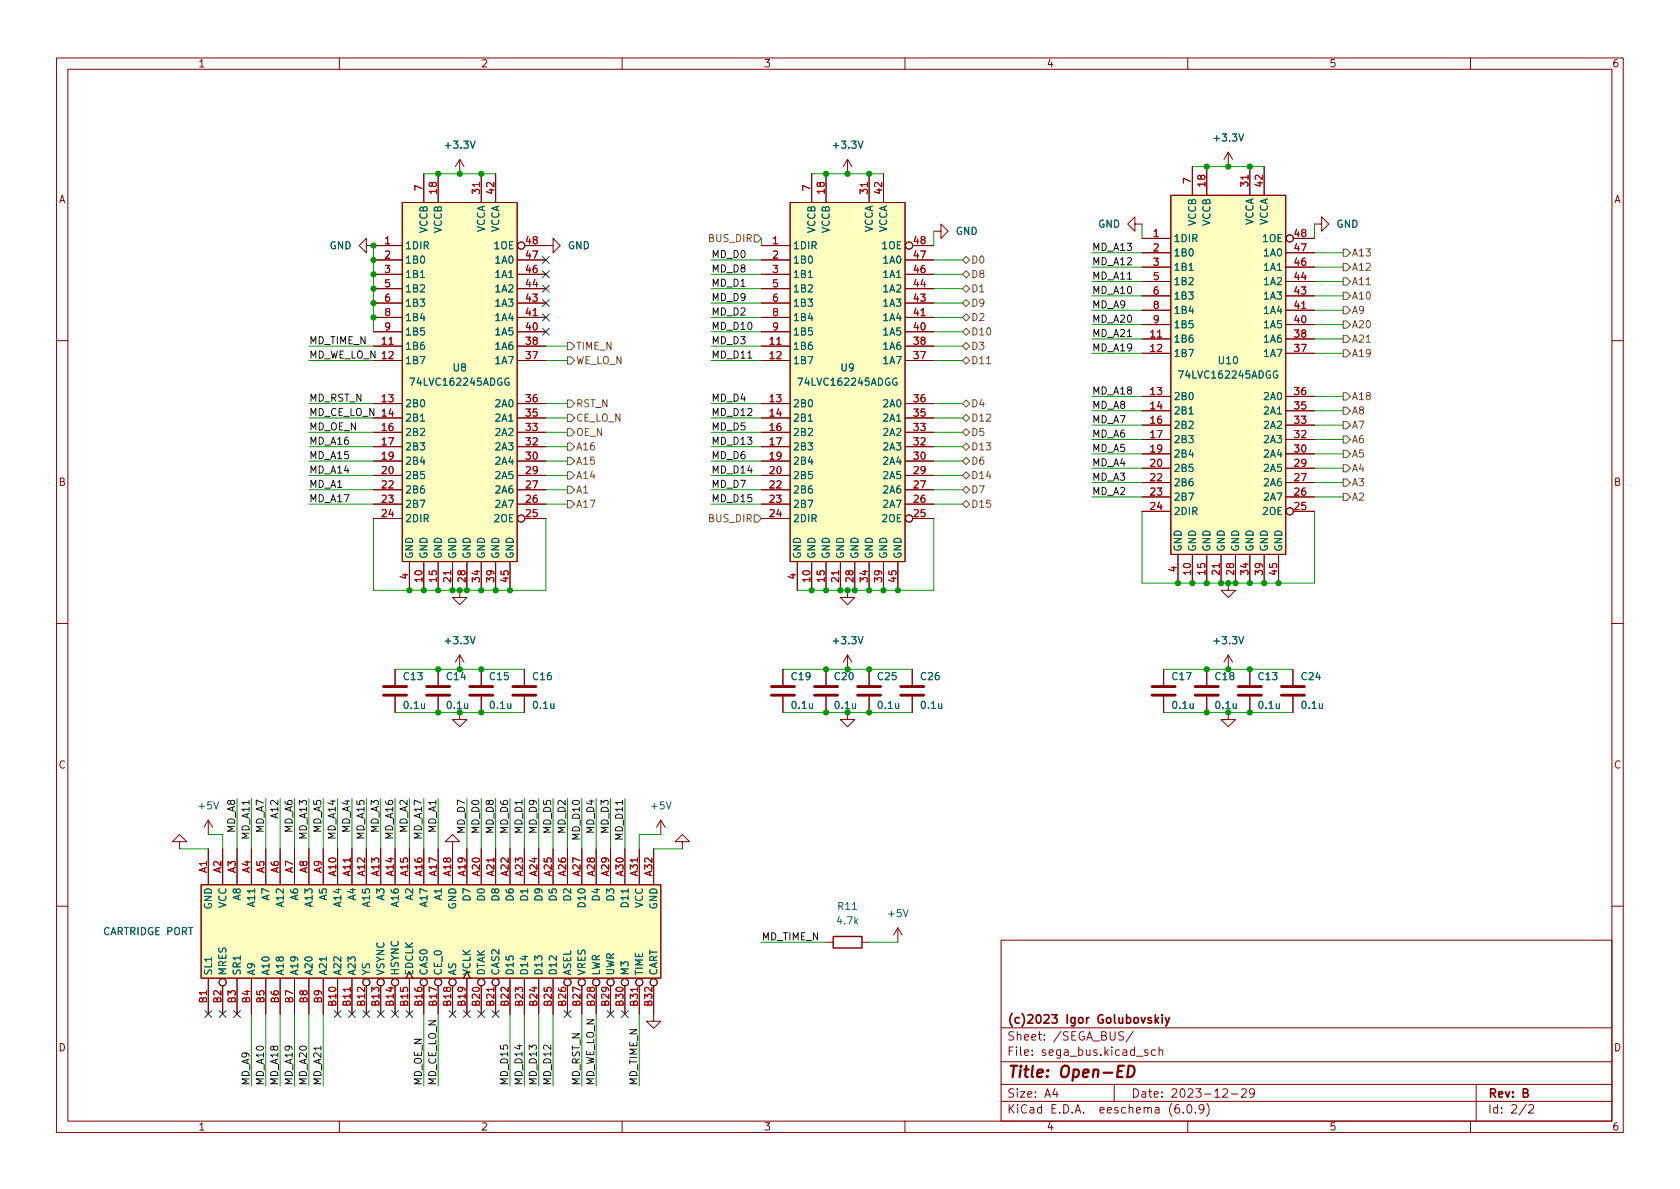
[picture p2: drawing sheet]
<svg xmlns="http://www.w3.org/2000/svg" width="297mm" height="210mm" viewBox="0 0 297 210" stroke-linecap="round" stroke-linejoin="round" font-family="sans-serif">
<defs><g id="words">
<text font-size="2.8" fill="#840000" x="178" y="190.6">Title: Open-ED</text>
<g font-size="2.1" fill="#840000">
<text x="178" y="184">Sheet: /SEGA_BUS/</text>
<text x="178" y="181">(c)2023 Igor Golubovskiy</text>
<text x="178" y="186.7">File: sega_bus.kicad_sch</text>
<text x="178" y="196.9">KiCad E.D.A. eeschema (6.0.9)</text>
<text x="178" y="194.1">Size: A4</text>
<text x="200" y="194.1">Date: 2023-12-29</text>
<text x="263" y="194.1">Rev: B</text>
<text x="263" y="196.9">Id: 2/2</text>
</g>
<g font-size="1.8" fill="#840000">
<text x="35" y="11.9">1</text>
<text x="85" y="11.9">2</text>
<text x="135" y="11.9">3</text>
<text x="185" y="11.9">4</text>
<text x="235" y="11.9">5</text>
<text x="285" y="11.9">6</text>
<text x="10.3" y="35.9">A</text>
<text x="285.3" y="35.9">A</text>
<text x="10.3" y="85.9">B</text>
<text x="285.3" y="85.9">B</text>
<text x="10.3" y="135.9">C</text>
<text x="285.3" y="135.9">C</text>
<text x="10.3" y="185.9">D</text>
<text x="285.3" y="185.9">D</text>
<text x="35" y="199.9">1</text>
<text x="85" y="199.9">2</text>
<text x="135" y="199.9">3</text>
<text x="185" y="199.9">4</text>
<text x="235" y="199.9">5</text>
<text x="285" y="199.9">6</text>
</g>
<g font-size="1.8" fill="#006464">
<text x="78.9" y="26.3">+3.3V</text>
<text x="147.5" y="26.3">+3.3V</text>
<text x="214.8" y="25">+3.3V</text>
<text x="75.6" y="41.2" transform="rotate(-90 75.6 41.2)">VCCB</text>
<text x="78.1" y="41.2" transform="rotate(-90 78.1 41.2)">VCCB</text>
<text x="85.7" y="41.2" transform="rotate(-90 85.7 41.2)">VCCA</text>
<text x="88.3" y="41.2" transform="rotate(-90 88.3 41.2)">VCCA</text>
<text x="144.1" y="41.2" transform="rotate(-90 144.1 41.2)">VCCB</text>
<text x="146.7" y="41.2" transform="rotate(-90 146.7 41.2)">VCCB</text>
<text x="154.3" y="41.2" transform="rotate(-90 154.3 41.2)">VCCA</text>
<text x="156.8" y="41.2" transform="rotate(-90 156.8 41.2)">VCCA</text>
<text x="169" y="41.5">GND</text>
<text x="194.1" y="40.3">GND</text>
<text x="211.5" y="40" transform="rotate(-90 211.5 40)">VCCB</text>
<text x="214" y="40" transform="rotate(-90 214 40)">VCCB</text>
<text x="221.6" y="40" transform="rotate(-90 221.6 40)">VCCA</text>
<text x="224.2" y="40" transform="rotate(-90 224.2 40)">VCCA</text>
<text x="236.3" y="40.3">GND</text>
<text x="58.3" y="44.1">GND</text>
<text x="71.5" y="44.1">1DIR</text>
<text x="71.5" y="46.6">1B0</text>
<text x="87.5" y="44.1">1OE</text>
<text x="87.8" y="46.6">1A0</text>
<text x="100.4" y="44.1">GND</text>
<text x="140.1" y="44.1">1DIR</text>
<text x="140.1" y="46.6">1B0</text>
<text x="156.1" y="44.1">1OE</text>
<text x="156.3" y="46.6">1A0</text>
<text x="207.4" y="42.8">1DIR</text>
<text x="207.4" y="45.3">1B0</text>
<text x="207.4" y="47.9">1B1</text>
<text x="223.4" y="42.8">1OE</text>
<text x="223.7" y="47.9">1A1</text>
<text x="223.7" y="45.3">1A0</text>
<text x="71.5" y="49.1">1B1</text>
<text x="71.5" y="51.7">1B2</text>
<text x="87.8" y="51.7">1A2</text>
<text x="87.8" y="49.1">1A1</text>
<text x="140.1" y="49.1">1B1</text>
<text x="140.1" y="51.7">1B2</text>
<text x="156.3" y="51.7">1A2</text>
<text x="156.3" y="49.1">1A1</text>
<text x="207.4" y="50.4">1B2</text>
<text x="207.4" y="53">1B3</text>
<text x="223.7" y="53">1A3</text>
<text x="223.7" y="50.4">1A2</text>
<text x="71.5" y="54.2">1B3</text>
<text x="71.5" y="56.8">1B4</text>
<text x="71.5" y="59.3">1B5</text>
<text x="87.8" y="59.3">1A5</text>
<text x="87.8" y="56.8">1A4</text>
<text x="87.8" y="54.2">1A3</text>
<text x="140.1" y="54.2">1B3</text>
<text x="140.1" y="56.8">1B4</text>
<text x="140.1" y="59.3">1B5</text>
<text x="156.3" y="59.3">1A5</text>
<text x="156.3" y="56.8">1A4</text>
<text x="156.3" y="54.2">1A3</text>
<text x="207.4" y="55.5">1B4</text>
<text x="207.4" y="58">1B5</text>
<text x="223.7" y="58">1A5</text>
<text x="223.7" y="55.5">1A4</text>
<text x="71.5" y="61.8">1B6</text>
<text x="71.5" y="64.4">1B7</text>
<text x="80.1" y="65.7">U8</text>
<text x="87.8" y="64.4">1A7</text>
<text x="87.8" y="61.8">1A6</text>
<text x="140.1" y="61.8">1B6</text>
<text x="140.1" y="64.4">1B7</text>
<text x="148.7" y="65.7">U9</text>
<text x="156.3" y="64.4">1A7</text>
<text x="156.3" y="61.8">1A6</text>
<text x="207.4" y="60.6">1B6</text>
<text x="207.4" y="63.1">1B7</text>
<text x="215.5" y="64.4">U10</text>
<text x="223.7" y="63.1">1A7</text>
<text x="223.7" y="60.6">1A6</text>
<text x="72.9" y="68.2">74LVC162245ADGG</text>
<text x="141.5" y="68.2">74LVC162245ADGG</text>
<text x="207.4" y="70.7">2B0</text>
<text x="208.8" y="66.9">74LVC162245ADGG</text>
<text x="223.7" y="70.7">2A0</text>
<text x="71.5" y="72">2B0</text>
<text x="71.5" y="74.5">2B1</text>
<text x="71.5" y="77.1">2B2</text>
<text x="87.8" y="77.1">2A2</text>
<text x="87.8" y="74.5">2A1</text>
<text x="87.8" y="72">2A0</text>
<text x="140.1" y="72">2B0</text>
<text x="140.1" y="74.5">2B1</text>
<text x="140.1" y="77.1">2B2</text>
<text x="156.3" y="77.1">2A2</text>
<text x="156.3" y="74.5">2A1</text>
<text x="156.3" y="72">2A0</text>
<text x="207.4" y="73.3">2B1</text>
<text x="207.4" y="75.8">2B2</text>
<text x="223.7" y="75.8">2A2</text>
<text x="223.7" y="73.3">2A1</text>
<text x="71.5" y="79.6">2B3</text>
<text x="71.5" y="82.2">2B4</text>
<text x="87.8" y="82.2">2A4</text>
<text x="87.8" y="79.6">2A3</text>
<text x="140.1" y="79.6">2B3</text>
<text x="140.1" y="82.2">2B4</text>
<text x="156.3" y="82.2">2A4</text>
<text x="156.3" y="79.6">2A3</text>
<text x="207.4" y="78.4">2B3</text>
<text x="207.4" y="80.9">2B4</text>
<text x="207.4" y="83.4">2B5</text>
<text x="223.7" y="83.4">2A5</text>
<text x="223.7" y="80.9">2A4</text>
<text x="223.7" y="78.4">2A3</text>
<text x="71.5" y="84.7">2B5</text>
<text x="71.5" y="87.2">2B6</text>
<text x="71.5" y="89.8">2B7</text>
<text x="87.8" y="89.8">2A7</text>
<text x="87.8" y="87.2">2A6</text>
<text x="87.8" y="84.7">2A5</text>
<text x="140.1" y="84.7">2B5</text>
<text x="140.1" y="87.2">2B6</text>
<text x="140.1" y="89.8">2B7</text>
<text x="156.3" y="89.8">2A7</text>
<text x="156.3" y="87.2">2A6</text>
<text x="156.3" y="84.7">2A5</text>
<text x="207.4" y="86">2B6</text>
<text x="207.4" y="88.5">2B7</text>
<text x="223.7" y="88.5">2A7</text>
<text x="223.7" y="86">2A6</text>
<text x="71.5" y="92.3">2DIR</text>
<text x="87.5" y="92.3">2OE</text>
<text x="140.1" y="92.3">2DIR</text>
<text x="156.1" y="92.3">2OE</text>
<text x="207.4" y="91.1">2DIR</text>
<text x="223.4" y="91.1">2OE</text>
<text x="73" y="98.9" transform="rotate(-90 73 98.9)">GND</text>
<text x="75.6" y="98.9" transform="rotate(-90 75.6 98.9)">GND</text>
<text x="78.1" y="98.9" transform="rotate(-90 78.1 98.9)">GND</text>
<text x="80.6" y="98.9" transform="rotate(-90 80.6 98.9)">GND</text>
<text x="83.2" y="98.9" transform="rotate(-90 83.2 98.9)">GND</text>
<text x="85.7" y="98.9" transform="rotate(-90 85.7 98.9)">GND</text>
<text x="88.3" y="98.9" transform="rotate(-90 88.3 98.9)">GND</text>
<text x="90.8" y="98.9" transform="rotate(-90 90.8 98.9)">GND</text>
<text x="141.6" y="98.9" transform="rotate(-90 141.6 98.9)">GND</text>
<text x="144.1" y="98.9" transform="rotate(-90 144.1 98.9)">GND</text>
<text x="146.7" y="98.9" transform="rotate(-90 146.7 98.9)">GND</text>
<text x="149.2" y="98.9" transform="rotate(-90 149.2 98.9)">GND</text>
<text x="151.8" y="98.9" transform="rotate(-90 151.8 98.9)">GND</text>
<text x="154.3" y="98.9" transform="rotate(-90 154.3 98.9)">GND</text>
<text x="156.8" y="98.9" transform="rotate(-90 156.8 98.9)">GND</text>
<text x="159.4" y="98.9" transform="rotate(-90 159.4 98.9)">GND</text>
<text x="208.9" y="97.6" transform="rotate(-90 208.9 97.6)">GND</text>
<text x="211.5" y="97.6" transform="rotate(-90 211.5 97.6)">GND</text>
<text x="214" y="97.6" transform="rotate(-90 214 97.6)">GND</text>
<text x="216.5" y="97.6" transform="rotate(-90 216.5 97.6)">GND</text>
<text x="219.1" y="97.6" transform="rotate(-90 219.1 97.6)">GND</text>
<text x="221.6" y="97.6" transform="rotate(-90 221.6 97.6)">GND</text>
<text x="224.2" y="97.6" transform="rotate(-90 224.2 97.6)">GND</text>
<text x="226.7" y="97.6" transform="rotate(-90 226.7 97.6)">GND</text>
<text x="78.9" y="113.9">+3.3V</text>
<text x="147.5" y="113.9">+3.3V</text>
<text x="214.8" y="113.9">+3.3V</text>
<text x="71.4" y="120.3">C13</text>
<text x="71.5" y="125.3">0.1u</text>
<text x="79" y="120.3">C14</text>
<text x="79.1" y="125.3">0.1u</text>
<text x="86.7" y="120.3">C15</text>
<text x="86.8" y="125.3">0.1u</text>
<text x="94.3" y="120.3">C16</text>
<text x="94.4" y="125.3">0.1u</text>
<text x="140" y="120.3">C19</text>
<text x="140.1" y="125.3">0.1u</text>
<text x="147.6" y="120.3">C20</text>
<text x="147.7" y="125.3">0.1u</text>
<text x="155.2" y="120.3">C25</text>
<text x="155.3" y="125.3">0.1u</text>
<text x="162.9" y="120.3">C26</text>
<text x="163" y="125.3">0.1u</text>
<text x="207.3" y="120.3">C17</text>
<text x="207.4" y="125.3">0.1u</text>
<text x="214.9" y="120.3">C18</text>
<text x="215" y="125.3">0.1u</text>
<text x="222.6" y="120.3">C13</text>
<text x="222.6" y="125.3">0.1u</text>
<text x="230.2" y="120.3">C24</text>
<text x="230.3" y="125.3">0.1u</text>
<text x="35.2" y="143.1">+5V</text>
<text x="115.2" y="143.1">+5V</text>
<text x="37.5" y="160.8" transform="rotate(-90 37.5 160.8)">GND</text>
<text x="40" y="160.6" transform="rotate(-90 40 160.6)">VCC</text>
<text x="42.5" y="159.1" transform="rotate(-90 42.5 159.1)">A8</text>
<text x="45.1" y="160.1" transform="rotate(-90 45.1 160.1)">A11</text>
<text x="47.6" y="159.1" transform="rotate(-90 47.6 159.1)">A7</text>
<text x="50.2" y="160.1" transform="rotate(-90 50.2 160.1)">A12</text>
<text x="52.7" y="159.1" transform="rotate(-90 52.7 159.1)">A6</text>
<text x="55.2" y="160.1" transform="rotate(-90 55.2 160.1)">A13</text>
<text x="57.8" y="159.1" transform="rotate(-90 57.8 159.1)">A5</text>
<text x="60.3" y="160.1" transform="rotate(-90 60.3 160.1)">A14</text>
<text x="62.9" y="159.1" transform="rotate(-90 62.9 159.1)">A4</text>
<text x="65.4" y="160.1" transform="rotate(-90 65.4 160.1)">A15</text>
<text x="67.9" y="159.1" transform="rotate(-90 67.9 159.1)">A3</text>
<text x="70.5" y="160.1" transform="rotate(-90 70.5 160.1)">A16</text>
<text x="73" y="159.1" transform="rotate(-90 73 159.1)">A2</text>
<text x="75.6" y="160.1" transform="rotate(-90 75.6 160.1)">A17</text>
<text x="78.1" y="159.1" transform="rotate(-90 78.1 159.1)">A1</text>
<text x="80.6" y="160.8" transform="rotate(-90 80.6 160.8)">GND</text>
<text x="83.2" y="159.1" transform="rotate(-90 83.2 159.1)">D7</text>
<text x="85.7" y="159.1" transform="rotate(-90 85.7 159.1)">D0</text>
<text x="88.3" y="159.1" transform="rotate(-90 88.3 159.1)">D8</text>
<text x="90.8" y="159.1" transform="rotate(-90 90.8 159.1)">D6</text>
<text x="93.3" y="159.1" transform="rotate(-90 93.3 159.1)">D1</text>
<text x="95.9" y="159.1" transform="rotate(-90 95.9 159.1)">D9</text>
<text x="98.4" y="159.1" transform="rotate(-90 98.4 159.1)">D5</text>
<text x="101" y="159.1" transform="rotate(-90 101 159.1)">D2</text>
<text x="103.5" y="160.1" transform="rotate(-90 103.5 160.1)">D10</text>
<text x="106" y="159.1" transform="rotate(-90 106 159.1)">D4</text>
<text x="108.6" y="159.1" transform="rotate(-90 108.6 159.1)">D3</text>
<text x="111.1" y="160.1" transform="rotate(-90 111.1 160.1)">D11</text>
<text x="113.7" y="160.6" transform="rotate(-90 113.7 160.6)">VCC</text>
<text x="116.2" y="160.8" transform="rotate(-90 116.2 160.8)">GND</text>
<text x="148.2" y="160.9">R11</text>
<text x="18.3" y="165.3">CARTRIDGE PORT</text>
<text x="148.1" y="163.4">4.7k</text>
<text x="157.2" y="162.2">+5V</text>
<text x="37.5" y="172.6" transform="rotate(-90 37.5 172.6)">SL1</text>
<text x="40" y="172.6" transform="rotate(-90 40 172.6)">MRES</text>
<text x="42.5" y="172.6" transform="rotate(-90 42.5 172.6)">SR1</text>
<text x="45.1" y="172.6" transform="rotate(-90 45.1 172.6)">A9</text>
<text x="47.6" y="172.6" transform="rotate(-90 47.6 172.6)">A10</text>
<text x="50.2" y="172.6" transform="rotate(-90 50.2 172.6)">A18</text>
<text x="52.7" y="172.6" transform="rotate(-90 52.7 172.6)">A19</text>
<text x="55.2" y="172.6" transform="rotate(-90 55.2 172.6)">A20</text>
<text x="57.8" y="172.6" transform="rotate(-90 57.8 172.6)">A21</text>
<text x="60.3" y="172.6" transform="rotate(-90 60.3 172.6)">A22</text>
<text x="62.9" y="172.6" transform="rotate(-90 62.9 172.6)">A23</text>
<text x="65.4" y="172.6" transform="rotate(-90 65.4 172.6)">YS</text>
<text x="67.9" y="172.6" transform="rotate(-90 67.9 172.6)">VSYNC</text>
<text x="70.5" y="172.6" transform="rotate(-90 70.5 172.6)">HSYNC</text>
<text x="73" y="172.6" transform="rotate(-90 73 172.6)">EDCLK</text>
<text x="75.6" y="172.6" transform="rotate(-90 75.6 172.6)">CAS0</text>
<text x="78.1" y="172.6" transform="rotate(-90 78.1 172.6)">CE_0</text>
<text x="80.6" y="172.6" transform="rotate(-90 80.6 172.6)">AS</text>
<text x="83.2" y="172.6" transform="rotate(-90 83.2 172.6)">VCLK</text>
<text x="85.7" y="172.6" transform="rotate(-90 85.7 172.6)">DTAK</text>
<text x="88.3" y="172.6" transform="rotate(-90 88.3 172.6)">CAS2</text>
<text x="90.8" y="172.6" transform="rotate(-90 90.8 172.6)">D15</text>
<text x="93.3" y="172.6" transform="rotate(-90 93.3 172.6)">D14</text>
<text x="95.9" y="172.6" transform="rotate(-90 95.9 172.6)">D13</text>
<text x="98.4" y="172.6" transform="rotate(-90 98.4 172.6)">D12</text>
<text x="101" y="172.6" transform="rotate(-90 101 172.6)">ASEL</text>
<text x="103.5" y="172.6" transform="rotate(-90 103.5 172.6)">VRES</text>
<text x="106" y="172.6" transform="rotate(-90 106 172.6)">LWR</text>
<text x="108.6" y="172.6" transform="rotate(-90 108.6 172.6)">UWR</text>
<text x="111.1" y="172.6" transform="rotate(-90 111.1 172.6)">M3</text>
<text x="113.7" y="172.6" transform="rotate(-90 113.7 172.6)">TIME</text>
<text x="116.2" y="172.6" transform="rotate(-90 116.2 172.6)">CART</text>
</g>
<g font-size="1.8" fill="#a90000">
<text x="74.7" y="33.7" transform="rotate(-90 74.7 33.7)">7</text>
<text x="77.2" y="34.2" transform="rotate(-90 77.2 34.2)">18</text>
<text x="84.8" y="34.2" transform="rotate(-90 84.8 34.2)">31</text>
<text x="87.4" y="34.2" transform="rotate(-90 87.4 34.2)">42</text>
<text x="143.3" y="33.7" transform="rotate(-90 143.3 33.7)">7</text>
<text x="145.8" y="34.2" transform="rotate(-90 145.8 34.2)">18</text>
<text x="153.4" y="34.2" transform="rotate(-90 153.4 34.2)">31</text>
<text x="156" y="34.2" transform="rotate(-90 156 34.2)">42</text>
<text x="210.6" y="32.4" transform="rotate(-90 210.6 32.4)">7</text>
<text x="213.1" y="32.9" transform="rotate(-90 213.1 32.9)">18</text>
<text x="220.7" y="32.9" transform="rotate(-90 220.7 32.9)">31</text>
<text x="223.3" y="32.9" transform="rotate(-90 223.3 32.9)">42</text>
<text x="203.9" y="41.9">1</text>
<text x="228.9" y="41.9">48</text>
<text x="68" y="43.2">1</text>
<text x="68" y="45.7">2</text>
<text x="93" y="45.7">47</text>
<text x="93" y="43.2">48</text>
<text x="136.6" y="43.2">1</text>
<text x="136.6" y="45.7">2</text>
<text x="161.6" y="45.7">47</text>
<text x="161.6" y="43.2">48</text>
<text x="203.9" y="44.4">2</text>
<text x="203.9" y="47">3</text>
<text x="228.9" y="47">46</text>
<text x="228.9" y="44.4">47</text>
<text x="68" y="48.3">3</text>
<text x="68" y="50.8">5</text>
<text x="68" y="53.3">6</text>
<text x="93" y="53.3">43</text>
<text x="93" y="50.8">44</text>
<text x="93" y="48.3">46</text>
<text x="136.6" y="48.3">3</text>
<text x="136.6" y="50.8">5</text>
<text x="136.6" y="53.3">6</text>
<text x="161.6" y="53.3">43</text>
<text x="161.6" y="50.8">44</text>
<text x="161.6" y="48.3">46</text>
<text x="203.9" y="49.5">5</text>
<text x="203.9" y="52.1">6</text>
<text x="228.9" y="52.1">43</text>
<text x="228.9" y="49.5">44</text>
<text x="68" y="55.9">8</text>
<text x="68" y="58.4">9</text>
<text x="93" y="58.4">40</text>
<text x="93" y="55.9">41</text>
<text x="136.6" y="55.9">8</text>
<text x="136.6" y="58.4">9</text>
<text x="161.6" y="58.4">40</text>
<text x="161.6" y="55.9">41</text>
<text x="203.4" y="59.7">11</text>
<text x="203.9" y="54.6">8</text>
<text x="203.9" y="57.1">9</text>
<text x="228.9" y="59.7">38</text>
<text x="228.9" y="57.1">40</text>
<text x="228.9" y="54.6">41</text>
<text x="67.6" y="61">11</text>
<text x="67.6" y="63.5">12</text>
<text x="93" y="63.5">37</text>
<text x="93" y="61">38</text>
<text x="136.1" y="61">11</text>
<text x="136.1" y="63.5">12</text>
<text x="161.6" y="63.5">37</text>
<text x="161.6" y="61">38</text>
<text x="203.4" y="62.2">12</text>
<text x="228.9" y="62.2">37</text>
<text x="67.6" y="71.1">13</text>
<text x="93" y="71.1">36</text>
<text x="136.1" y="71.1">13</text>
<text x="161.6" y="71.1">36</text>
<text x="203.4" y="69.8">13</text>
<text x="228.9" y="69.8">36</text>
<text x="67.6" y="76.2">16</text>
<text x="67.6" y="73.7">14</text>
<text x="93" y="76.2">33</text>
<text x="93" y="73.7">35</text>
<text x="136.1" y="73.7">14</text>
<text x="136.1" y="76.2">16</text>
<text x="161.6" y="76.2">33</text>
<text x="161.6" y="73.7">35</text>
<text x="203.4" y="72.4">14</text>
<text x="203.4" y="74.9">16</text>
<text x="203.4" y="77.5">17</text>
<text x="228.9" y="77.5">32</text>
<text x="228.9" y="74.9">33</text>
<text x="228.9" y="72.4">35</text>
<text x="67.6" y="78.7">17</text>
<text x="67.6" y="81.3">19</text>
<text x="67.6" y="83.8">20</text>
<text x="93" y="83.8">29</text>
<text x="93" y="81.3">30</text>
<text x="93" y="78.7">32</text>
<text x="136.1" y="78.7">17</text>
<text x="136.1" y="81.3">19</text>
<text x="136.1" y="83.8">20</text>
<text x="161.6" y="83.8">29</text>
<text x="161.6" y="81.3">30</text>
<text x="161.6" y="78.7">32</text>
<text x="203.4" y="80">19</text>
<text x="203.4" y="82.5">20</text>
<text x="228.9" y="82.5">29</text>
<text x="228.9" y="80">30</text>
<text x="67.6" y="86.4">22</text>
<text x="67.6" y="88.9">23</text>
<text x="93" y="88.9">26</text>
<text x="93" y="86.4">27</text>
<text x="136.1" y="86.4">22</text>
<text x="136.1" y="88.9">23</text>
<text x="161.6" y="88.9">26</text>
<text x="161.6" y="86.4">27</text>
<text x="203.4" y="85.1">22</text>
<text x="203.4" y="87.6">23</text>
<text x="228.9" y="87.6">26</text>
<text x="228.9" y="85.1">27</text>
<text x="67.6" y="91.4">24</text>
<text x="93" y="91.4">25</text>
<text x="136.1" y="91.4">24</text>
<text x="161.6" y="91.4">25</text>
<text x="203.4" y="90.2">24</text>
<text x="228.9" y="90.2">25</text>
<text x="208" y="101.1" transform="rotate(-90 208 101.1)">4</text>
<text x="210.6" y="101.6" transform="rotate(-90 210.6 101.6)">10</text>
<text x="213.1" y="101.6" transform="rotate(-90 213.1 101.6)">15</text>
<text x="215.6" y="101.6" transform="rotate(-90 215.6 101.6)">21</text>
<text x="218.2" y="101.6" transform="rotate(-90 218.2 101.6)">28</text>
<text x="220.7" y="101.6" transform="rotate(-90 220.7 101.6)">34</text>
<text x="223.3" y="101.6" transform="rotate(-90 223.3 101.6)">39</text>
<text x="225.8" y="101.6" transform="rotate(-90 225.8 101.6)">45</text>
<text x="72.1" y="102.4" transform="rotate(-90 72.1 102.4)">4</text>
<text x="74.7" y="102.9" transform="rotate(-90 74.7 102.9)">10</text>
<text x="77.2" y="102.9" transform="rotate(-90 77.2 102.9)">15</text>
<text x="79.8" y="102.9" transform="rotate(-90 79.8 102.9)">21</text>
<text x="82.3" y="102.9" transform="rotate(-90 82.3 102.9)">28</text>
<text x="84.8" y="102.9" transform="rotate(-90 84.8 102.9)">34</text>
<text x="87.4" y="102.9" transform="rotate(-90 87.4 102.9)">39</text>
<text x="89.9" y="102.9" transform="rotate(-90 89.9 102.9)">45</text>
<text x="140.7" y="102.4" transform="rotate(-90 140.7 102.4)">4</text>
<text x="143.3" y="102.9" transform="rotate(-90 143.3 102.9)">10</text>
<text x="145.8" y="102.9" transform="rotate(-90 145.8 102.9)">15</text>
<text x="148.3" y="102.9" transform="rotate(-90 148.3 102.9)">21</text>
<text x="150.9" y="102.9" transform="rotate(-90 150.9 102.9)">28</text>
<text x="153.4" y="102.9" transform="rotate(-90 153.4 102.9)">34</text>
<text x="156" y="102.9" transform="rotate(-90 156 102.9)">39</text>
<text x="158.5" y="102.9" transform="rotate(-90 158.5 102.9)">45</text>
<text x="36.6" y="154.4" transform="rotate(-90 36.6 154.4)">A1</text>
<text x="39.1" y="154.4" transform="rotate(-90 39.1 154.4)">A2</text>
<text x="41.7" y="154.4" transform="rotate(-90 41.7 154.4)">A3</text>
<text x="44.2" y="154.4" transform="rotate(-90 44.2 154.4)">A4</text>
<text x="46.7" y="154.4" transform="rotate(-90 46.7 154.4)">A5</text>
<text x="49.3" y="154.4" transform="rotate(-90 49.3 154.4)">A6</text>
<text x="51.8" y="154.4" transform="rotate(-90 51.8 154.4)">A7</text>
<text x="54.4" y="154.4" transform="rotate(-90 54.4 154.4)">A8</text>
<text x="56.9" y="154.4" transform="rotate(-90 56.9 154.4)">A9</text>
<text x="59.4" y="154.9" transform="rotate(-90 59.4 154.9)">A10</text>
<text x="62" y="154.9" transform="rotate(-90 62 154.9)">A11</text>
<text x="64.5" y="154.9" transform="rotate(-90 64.5 154.9)">A12</text>
<text x="67.1" y="154.9" transform="rotate(-90 67.1 154.9)">A13</text>
<text x="69.6" y="154.9" transform="rotate(-90 69.6 154.9)">A14</text>
<text x="72.1" y="154.9" transform="rotate(-90 72.1 154.9)">A15</text>
<text x="74.7" y="154.9" transform="rotate(-90 74.7 154.9)">A16</text>
<text x="77.2" y="154.9" transform="rotate(-90 77.2 154.9)">A17</text>
<text x="79.8" y="154.9" transform="rotate(-90 79.8 154.9)">A18</text>
<text x="82.3" y="154.9" transform="rotate(-90 82.3 154.9)">A19</text>
<text x="84.8" y="154.9" transform="rotate(-90 84.8 154.9)">A20</text>
<text x="87.4" y="154.9" transform="rotate(-90 87.4 154.9)">A21</text>
<text x="89.9" y="154.9" transform="rotate(-90 89.9 154.9)">A22</text>
<text x="92.5" y="154.9" transform="rotate(-90 92.5 154.9)">A23</text>
<text x="95" y="154.9" transform="rotate(-90 95 154.9)">A24</text>
<text x="97.5" y="154.9" transform="rotate(-90 97.5 154.9)">A25</text>
<text x="100.1" y="154.9" transform="rotate(-90 100.1 154.9)">A26</text>
<text x="102.6" y="154.9" transform="rotate(-90 102.6 154.9)">A27</text>
<text x="105.2" y="154.9" transform="rotate(-90 105.2 154.9)">A28</text>
<text x="107.7" y="154.9" transform="rotate(-90 107.7 154.9)">A29</text>
<text x="110.2" y="154.9" transform="rotate(-90 110.2 154.9)">A30</text>
<text x="112.8" y="154.9" transform="rotate(-90 112.8 154.9)">A31</text>
<text x="115.3" y="154.9" transform="rotate(-90 115.3 154.9)">A32</text>
<text x="36.6" y="177.3" transform="rotate(-90 36.6 177.3)">B1</text>
<text x="39.1" y="177.3" transform="rotate(-90 39.1 177.3)">B2</text>
<text x="41.7" y="177.3" transform="rotate(-90 41.7 177.3)">B3</text>
<text x="44.2" y="177.3" transform="rotate(-90 44.2 177.3)">B4</text>
<text x="46.7" y="177.3" transform="rotate(-90 46.7 177.3)">B5</text>
<text x="49.3" y="177.3" transform="rotate(-90 49.3 177.3)">B6</text>
<text x="51.8" y="177.3" transform="rotate(-90 51.8 177.3)">B7</text>
<text x="54.4" y="177.3" transform="rotate(-90 54.4 177.3)">B8</text>
<text x="56.9" y="177.3" transform="rotate(-90 56.9 177.3)">B9</text>
<text x="59.4" y="177.8" transform="rotate(-90 59.4 177.8)">B10</text>
<text x="62" y="177.8" transform="rotate(-90 62 177.8)">B11</text>
<text x="64.5" y="177.8" transform="rotate(-90 64.5 177.8)">B12</text>
<text x="67.1" y="177.8" transform="rotate(-90 67.1 177.8)">B13</text>
<text x="69.6" y="177.8" transform="rotate(-90 69.6 177.8)">B14</text>
<text x="72.1" y="177.8" transform="rotate(-90 72.1 177.8)">B15</text>
<text x="74.7" y="177.8" transform="rotate(-90 74.7 177.8)">B16</text>
<text x="77.2" y="177.8" transform="rotate(-90 77.2 177.8)">B17</text>
<text x="79.8" y="177.8" transform="rotate(-90 79.8 177.8)">B18</text>
<text x="82.3" y="177.8" transform="rotate(-90 82.3 177.8)">B19</text>
<text x="84.8" y="177.8" transform="rotate(-90 84.8 177.8)">B20</text>
<text x="87.4" y="177.8" transform="rotate(-90 87.4 177.8)">B21</text>
<text x="89.9" y="177.8" transform="rotate(-90 89.9 177.8)">B22</text>
<text x="92.5" y="177.8" transform="rotate(-90 92.5 177.8)">B23</text>
<text x="95" y="177.8" transform="rotate(-90 95 177.8)">B24</text>
<text x="97.5" y="177.8" transform="rotate(-90 97.5 177.8)">B25</text>
<text x="100.1" y="177.8" transform="rotate(-90 100.1 177.8)">B26</text>
<text x="102.6" y="177.8" transform="rotate(-90 102.6 177.8)">B27</text>
<text x="105.2" y="177.8" transform="rotate(-90 105.2 177.8)">B28</text>
<text x="107.7" y="177.8" transform="rotate(-90 107.7 177.8)">B29</text>
<text x="110.2" y="177.8" transform="rotate(-90 110.2 177.8)">B30</text>
<text x="112.8" y="177.8" transform="rotate(-90 112.8 177.8)">B31</text>
<text x="115.3" y="177.8" transform="rotate(-90 115.3 177.8)">B32</text>
</g>
<g font-size="1.8" fill="#725600">
<text x="125.4" y="42.8">BUS_DIR</text>
<text x="171.6" y="46.6">D0</text>
<text x="239" y="45.3">A13</text>
<text x="239" y="47.9">A12</text>
<text x="171.6" y="51.7">D1</text>
<text x="171.6" y="49.1">D8</text>
<text x="239" y="50.4">A11</text>
<text x="239" y="53">A10</text>
<text x="171.6" y="54.2">D9</text>
<text x="171.6" y="56.8">D2</text>
<text x="171.6" y="59.3">D10</text>
<text x="239" y="55.5">A9</text>
<text x="239" y="58">A20</text>
<text x="101.8" y="61.8">TIME_N</text>
<text x="101.8" y="64.4">WE_LO_N</text>
<text x="171.6" y="64.4">D11</text>
<text x="171.6" y="61.8">D3</text>
<text x="239" y="60.6">A21</text>
<text x="239" y="63.1">A19</text>
<text x="239" y="70.7">A18</text>
<text x="101.8" y="74.5">CE_LO_N</text>
<text x="101.8" y="77.1">OE_N</text>
<text x="101.8" y="72">RST_N</text>
<text x="171.6" y="77.1">D5</text>
<text x="171.6" y="74.5">D12</text>
<text x="171.6" y="72">D4</text>
<text x="239" y="73.3">A8</text>
<text x="239" y="75.8">A7</text>
<text x="101.8" y="79.6">A16</text>
<text x="101.8" y="82.2">A15</text>
<text x="171.6" y="79.6">D13</text>
<text x="171.6" y="82.2">D6</text>
<text x="239" y="83.4">A4</text>
<text x="239" y="78.4">A6</text>
<text x="239" y="80.9">A5</text>
<text x="101.8" y="84.7">A14</text>
<text x="101.8" y="87.2">A1</text>
<text x="101.8" y="89.8">A17</text>
<text x="171.6" y="84.7">D14</text>
<text x="171.6" y="89.8">D15</text>
<text x="171.6" y="87.2">D7</text>
<text x="239" y="88.5">A2</text>
<text x="239" y="86">A3</text>
<text x="125.4" y="92.3">BUS_DIR</text>
</g>
<g font-size="1.8" fill="#0f0f0f">
<text x="125.7" y="45.6">MD_D0</text>
<text x="193" y="46.9">MD_A12</text>
<text x="193" y="44.3">MD_A13</text>
<text x="125.7" y="48.2">MD_D8</text>
<text x="125.7" y="53.2">MD_D9</text>
<text x="125.7" y="50.7">MD_D1</text>
<text x="193" y="49.4">MD_A11</text>
<text x="193" y="52">MD_A10</text>
<text x="125.7" y="58.3">MD_D10</text>
<text x="125.7" y="55.8">MD_D2</text>
<text x="193" y="59.6">MD_A21</text>
<text x="193" y="54.5">MD_A9</text>
<text x="193" y="57">MD_A20</text>
<text x="54.6" y="60.9">MD_TIME_N</text>
<text x="54.6" y="63.4">MD_WE_LO_N 12</text>
<text x="125.7" y="60.9">MD_D3</text>
<text x="125.7" y="63.4">MD_D11</text>
<text x="193" y="62.1">MD_A19</text>
<text x="54.6" y="71">MD_RST_N</text>
<text x="125.7" y="71">MD_D4</text>
<text x="193" y="69.7">MD_A18</text>
<text x="54.6" y="76.1">MD_OE_N</text>
<text x="54.6" y="73.6">MD_CE_LO_N 14</text>
<text x="125.7" y="73.6">MD_D12</text>
<text x="125.7" y="76.1">MD_D5</text>
<text x="193" y="74.8">MD_A7</text>
<text x="193" y="77.4">MD_A6</text>
<text x="193" y="72.3">MD_A8</text>
<text x="54.6" y="81.2">MD_A15</text>
<text x="54.6" y="78.6">MD_A16</text>
<text x="54.6" y="83.7">MD_A14</text>
<text x="125.7" y="83.7">MD_D14</text>
<text x="125.7" y="81.2">MD_D6</text>
<text x="125.7" y="78.6">MD_D13</text>
<text x="193" y="79.9">MD_A5</text>
<text x="193" y="82.4">MD_A4</text>
<text x="54.6" y="88.8">MD_A17</text>
<text x="54.6" y="86.3">MD_A1</text>
<text x="125.7" y="86.3">MD_D7</text>
<text x="125.7" y="88.8">MD_D15</text>
<text x="193" y="85">MD_A3</text>
<text x="193" y="87.5">MD_A2</text>
<text x="41.6" y="147.2" transform="rotate(-90 41.6 147.2)">MD_A8</text>
<text x="44.1" y="148.2" transform="rotate(-90 44.1 148.2)">MD_A11</text>
<text x="46.6" y="147.2" transform="rotate(-90 46.6 147.2)">MD_A7</text>
<text x="49.2" y="144.5" transform="rotate(-90 49.2 144.5)">A12</text>
<text x="51.7" y="147.2" transform="rotate(-90 51.7 147.2)">MD_A6</text>
<text x="54.3" y="148.2" transform="rotate(-90 54.3 148.2)">MD_A13</text>
<text x="56.8" y="147.2" transform="rotate(-90 56.8 147.2)">MD_A5</text>
<text x="59.3" y="148.2" transform="rotate(-90 59.3 148.2)">MD_A14</text>
<text x="61.9" y="147.2" transform="rotate(-90 61.9 147.2)">MD_A4</text>
<text x="64.4" y="148.2" transform="rotate(-90 64.4 148.2)">MD_A15</text>
<text x="67" y="147.2" transform="rotate(-90 67 147.2)">MD_A3</text>
<text x="69.5" y="148.2" transform="rotate(-90 69.5 148.2)">MD_A16</text>
<text x="72" y="147.2" transform="rotate(-90 72 147.2)">MD_A2</text>
<text x="74.6" y="148.2" transform="rotate(-90 74.6 148.2)">MD_A17</text>
<text x="77.1" y="147.2" transform="rotate(-90 77.1 147.2)">MD_A1</text>
<text x="82.2" y="147.2" transform="rotate(-90 82.2 147.2)">MD_D7</text>
<text x="84.7" y="147.2" transform="rotate(-90 84.7 147.2)">MD_D0</text>
<text x="87.3" y="147.2" transform="rotate(-90 87.3 147.2)">MD_D8</text>
<text x="89.8" y="147.2" transform="rotate(-90 89.8 147.2)">MD_D6</text>
<text x="92.4" y="147.2" transform="rotate(-90 92.4 147.2)">MD_D1</text>
<text x="94.9" y="147.2" transform="rotate(-90 94.9 147.2)">MD_D9</text>
<text x="97.4" y="147.2" transform="rotate(-90 97.4 147.2)">MD_D5</text>
<text x="100" y="147.2" transform="rotate(-90 100 147.2)">MD_D2</text>
<text x="102.5" y="148.2" transform="rotate(-90 102.5 148.2)">MD_D10</text>
<text x="105.1" y="147.2" transform="rotate(-90 105.1 147.2)">MD_D4</text>
<text x="107.6" y="147.2" transform="rotate(-90 107.6 147.2)">MD_D3</text>
<text x="110.1" y="148.2" transform="rotate(-90 110.1 148.2)">MD_D11</text>
<text x="134.6" y="166.3">MD_TIME_N</text>
<text x="44.1" y="192" transform="rotate(-90 44.1 192)">MD_A9</text>
<text x="46.6" y="192" transform="rotate(-90 46.6 192)">MD_A10</text>
<text x="49.2" y="192" transform="rotate(-90 49.2 192)">MD_A18</text>
<text x="51.7" y="192" transform="rotate(-90 51.7 192)">MD_A19</text>
<text x="54.3" y="192" transform="rotate(-90 54.3 192)">MD_A20</text>
<text x="56.8" y="192" transform="rotate(-90 56.8 192)">MD_A21</text>
<text x="74.6" y="192" transform="rotate(-90 74.6 192)">MD_OE_N</text>
<text x="77.1" y="192" transform="rotate(-90 77.1 192)">MD_CE_LO_N</text>
<text x="89.8" y="192" transform="rotate(-90 89.8 192)">MD_D15</text>
<text x="92.4" y="192" transform="rotate(-90 92.4 192)">MD_D14</text>
<text x="94.9" y="192" transform="rotate(-90 94.9 192)">MD_D13</text>
<text x="97.4" y="192" transform="rotate(-90 97.4 192)">MD_D12</text>
<text x="102.5" y="192" transform="rotate(-90 102.5 192)">MD_RST_N</text>
<text x="105.1" y="192" transform="rotate(-90 105.1 192)">MD_WE_LO_N</text>
<text x="112.7" y="192" transform="rotate(-90 112.7 192)">MD_TIME_N</text>
</g>
</g></defs>
<g fill="none" stroke="#840000" stroke-width=".18">
<path d="M10 10.2h277v190.1h-277zM12 12.2h273v186.1h-273zM60 10.2v2M110 10.2v2M160 10.2v2M210 10.2v2M260 10.2v2M71.1 35.8h20.3v63.5h-20.3zM74.9 30.7v5M77.5 30.7v5M81.3 28.2l-.8 1.3M81.3 28.2v2.5"/>
<path d="M81.3 28.2l.7 1.3M85.1 30.7v5M87.6 30.7v5M139.7 35.8h20.3v63.5h-20.3zM143.5 30.7v5M146 30.7v5M149.9 28.2v2.5M149.9 28.2l-.8 1.3M149.9 28.2l.7 1.3M153.7 30.7v5M156.2 30.7v5M200.7 39.6v-1.3l-1.3 1.3 1.3 1.3v-1.3h1.2"/>
<path d="M207 34.5h20.3v63.5h-20.3zM210.8 29.5v5M213.4 29.5v5M217.2 26.9l-.8 1.3M217.2 26.9v2.6M217.2 26.9l.7 1.3M221 29.5v5M223.5 29.5v5M232.4 39.6h1.3v-1.3l1.2 1.3-1.2 1.3v-1.3M64.8 43.4v-1.2l-1.3 1.2 1.3 1.3v-1.3h6.2M66 46h5M66 48.5h5"/>
<path d="M66 58.7h5M66 56.1h5M66 53.6h5M66 51h5M91.5 46h5M91.5 48.5h5M91.5 58.7h5M91.5 56.1h5M91.5 53.6h5M91.5 51h5M92.8 43.4h5v-1.2l1.3 1.2-1.3 1.3v-1.3M134.6 43.4h5"/>
<path d="M134.6 46h5M134.6 48.5h5M134.6 58.7h5M134.6 56.1h5M134.6 53.6h5M134.6 51h5M160.1 46h5M160.1 48.5h5M160.1 58.7h5M160.1 56.1h5M160.1 53.6h5M160.1 51h5"/>
<path d="M161.4 43.4h3.7M165.1 40.9h1.3v-1.3l1.2 1.3-1.2 1.3v-1.3M201.9 42.2h5M201.9 59.9h5M201.9 44.7h5M201.9 47.2h5M201.9 57.4h5M201.9 54.9h5M201.9 52.3h5M201.9 49.8h5M227.4 59.9h5M227.4 44.7h5"/>
<path d="M227.4 47.2h5M227.4 57.4h5M227.4 54.9h5M227.4 52.3h5M227.4 49.8h5M228.7 42.2h3.7M10 60.2h2M66 61.2h5M66 63.7h5M66 71.4h5M66 73.9h5M66 76.4h5"/>
<path d="M66 79h5M91.5 61.2h5M91.5 63.7h5M91.5 71.4h5M91.5 73.9h5M91.5 76.4h5M91.5 79h5M134.6 61.2h5M134.6 63.7h5M134.6 71.4h5M134.6 73.9h5M134.6 76.4h5"/>
<path d="M134.6 79h5M160.1 61.2h5M160.1 63.7h5M160.1 71.4h5M160.1 73.9h5M160.1 76.4h5M160.1 79h5M201.9 62.5h5M201.9 70.1h5M201.9 72.6h5M201.9 75.2h5M201.9 77.7h5"/>
<path d="M227.4 62.5h5M227.4 70.1h5M227.4 72.6h5M227.4 75.2h5M227.4 77.7h5M285 60.2h2M66 81.5h5M66 84.1h5M66 86.6h5M66 89.1h5M66 91.7h5M72.4 99.4v5"/>
<path d="M74.9 99.4v5M77.5 99.4v5M80 99.4v5M82.5 99.4v5M85.1 99.4v5M87.6 99.4v5M90.2 99.4v5M91.5 81.5h5M91.5 84.1h5M91.5 86.6h5M91.5 89.1h5M92.8 91.7h3.7"/>
<path d="M134.6 81.5h5M134.6 84.1h5M134.6 86.6h5M134.6 89.1h5M134.6 91.7h5M141 99.4v5M143.5 99.4v5M146 99.4v5M148.6 99.4v5M151.1 99.4v5M153.7 99.4v5M156.2 99.4v5"/>
<path d="M158.7 99.4v5M160.1 81.5h5M160.1 84.1h5M160.1 86.6h5M160.1 89.1h5M161.4 91.7h3.7M201.9 80.3h5M201.9 82.8h5M201.9 85.3h5M201.9 87.9h5M201.9 90.4h5M208.3 98.1v5"/>
<path d="M210.8 98.1v5M213.4 98.1v5M215.9 98.1v5M218.4 98.1v5M221 98.1v5M223.5 98.1v5M226.1 98.1v5M227.4 80.3h5M227.4 82.8h5M227.4 85.3h5M227.4 87.9h5M228.7 90.4h3.7"/>
<path d="M10 110.2h2M69.8 118.4v2.8M77.5 118.4v2.8M81.3 104.4v1.3h1.2l-1.2 1.2-1.3-1.2h1.3M81.3 115.8v2.6M81.3 115.8l-.8 1.3M81.3 115.8l.7 1.3M85.1 118.4v2.8M92.7 118.4v2.8M138.4 118.4v2.8M146 118.4v2.8M149.9 104.4v1.3h1.2l-1.2 1.2-1.3-1.2h1.3"/>
<path d="M149.9 115.8l-.8 1.3M149.9 115.8v2.6M149.9 115.8l.7 1.3M153.7 118.4v2.8M161.3 118.4v2.8M205.7 118.4v2.8M213.4 118.4v2.8M217.2 103.1v1.3h1.2l-1.2 1.3-1.3-1.3h1.3M217.2 115.8v2.6M217.2 115.8l-.8 1.3M217.2 115.8l.7 1.3M221 118.4v2.8"/>
<path d="M228.6 118.4v2.8M285 110.2h2M69.8 123.2v2.8M77.5 123.2v2.8M81.3 126v1.2h1.2l-1.2 1.3-1.3-1.3h1.3M85.1 123.2v2.8M92.7 123.2v2.8M138.4 123.2v2.8M146 123.2v2.8M149.9 126v1.2h1.2l-1.2 1.3-1.3-1.3h1.3M153.7 123.2v2.8M161.3 123.2v2.8"/>
<path d="M205.7 123.2v2.8M213.4 123.2v2.8M217.2 126v1.2h1.2l-1.2 1.3-1.3-1.3h1.3M221 123.2v2.8M228.6 123.2v2.8M31.7 148.8h1.3l-1.3-1.2-1.2 1.2h1.2v1.3M35.6 156.5h81.2v16.5h-81.2zM36.8 145v2.6M36.8 150.1v6.3M36.8 145l-.7 1.3M36.8 145l.8 1.3M39.4 150.1v6.3"/>
<path d="M41.9 150.1v6.3M44.4 150.1v6.3M47 150.1v6.3M49.5 150.1v6.3M52.1 150.1v6.3M54.6 150.1v6.3M57.1 150.1v6.3M59.7 150.1v6.3M62.2 150.1v6.3M64.8 150.1v6.3M67.3 150.1v6.3M69.8 150.1v6.3"/>
<path d="M72.4 150.1v6.3M74.9 150.1v6.3M77.5 150.1v6.3M80 148.8h1.3l-1.3-1.2-1.3 1.2h1.3v7.6M82.5 150.1v6.3M85.1 150.1v6.3M87.6 150.1v6.3M90.2 150.1v6.3M92.7 150.1v6.3M95.2 150.1v6.3M97.8 150.1v6.3M100.3 150.1v6.3"/>
<path d="M102.9 150.1v6.3M105.4 150.1v6.3M107.9 150.1v6.3M110.5 150.1v6.3M113 150.1v6.3M115.6 150.1v6.3M116.8 145l-.7 1.3M116.8 145v2.6M116.8 145l.8 1.3M120.6 148.8h1.3l-1.3-1.2-1.2 1.2h1.2v1.3M10 160.2h2M36.8 173.1v6.2"/>
<path d="M39.4 174.3v5M41.9 173.1v6.2M44.4 173.1v6.2M47 173.1v6.2M49.5 173.1v6.2M52.1 173.1v6.2M54.6 173.1v6.2M57.1 173.1v6.2M59.7 173.1v6.2M62.2 173.1v6.2M64.8 174.3v5M67.3 174.3v5"/>
<path d="M69.8 174.3v5M71.8 173.1l.6-1.3 .6 1.3M72.4 173.1v6.2M74.9 174.3v5M77.5 174.3v5M80 174.3v5M82.5 173.1v6.2M85.1 174.3v5M87.6 174.3v5M90.2 173.1v6.2M92.7 173.1v6.2M95.2 173.1v6.2"/>
<path d="M97.8 173.1v6.2M100.3 174.3v5M102.9 174.3v5M105.4 174.3v5M107.9 174.3v5M110.5 174.3v5M113 174.3v5M115.6 174.3v6.3h1.2l-1.2 1.3-1.3-1.3h1.3M146 166.6h1.3M152.4 166.6h1.3M158.7 164.1v2.5M158.7 164.1l-.7 1.2"/>
<path d="M158.7 164.1l.8 1.2M177 166.3h108v32h-108zM285 160.2h2M60 198.3v2M110 198.3v2M160 198.3v2M177 194.8h108M177 191.8h108M177 187.8h108M177 181.8h108M186.5 192.5l-.4 1h1M186.9 193v1"/>
<path d="M197 191.8v3M198.6 182.5l-.5-.1-.3 .3 .1 .4 .7 .3v.4l-.2 .1h-.6M200.4 182.4l-1.3 1.9M200.9 186.8h1.2M202.9 185.7l-.3-.1-.2 .2v.3l.5 .1v.4h-.5M204.3 185.7l-.4-.1-.3 .3v.4l.1 .3h.6M204.9 185.8l.2-.2 .4 .1 .1 .9M204.9 185.1v1.5M208.4 195.3a.59 .59 0 0 0-.7 .7v.5l.2 .3h.4l.2-.1 .1-.5-.2-.2-.4-.1-.3 .3M209.2 196.7v.1M210 198.3v2M210.1 195.4l.1-.1a.81 .81 0 0 1 .6 .7 .81 .81 0 0 1-.3 .8h-.1a.81 .81 0 0 1-.6-.6 .81 .81 0 0 1 .3-.8z"/>
<path d="M211.4 196.7v.1M212.9 196l-.3 .3-.5-.1-.1-.2 .1-.6 .5-.1 .2 .2a.99 .99 0 0 1-.4 1.3h-.3M213.4 195.1a1.72 1.72 0 0 1 0 2.3M216.2 192.7l.6-.2 .2 .2 .1 .3-1 1h1M217.7 193.5h1.2M219.5 192.7l.6-.2 .2 .2 .1 .3-1 1h1M221.8 193.2l-.3 .3-.4-.1-.2-.2 .2-.6 .4-.1 .2 .2a.99 .99 0 0 1-.3 1.3h-.3M260 198.3v2M261 191.8v6.5M269.9 195.3l-1.3 1.9M270.3 195.5l.6-.2 .2 .2 .1 .3-1 1h1"/>
<circle cx="92.2" cy="43.4" r=".63"/>
<circle cx="160.7" cy="43.4" r=".63"/>
<circle cx="228" cy="42.2" r=".63"/>
<circle cx="92.2" cy="91.7" r=".63"/>
<circle cx="160.7" cy="91.7" r=".63"/>
<circle cx="228" cy="90.4" r=".63"/>
<circle cx="39.4" cy="173.7" r=".63"/>
<circle cx="64.8" cy="173.7" r=".63"/>
<circle cx="67.3" cy="173.7" r=".63"/>
<circle cx="69.8" cy="173.7" r=".63"/>
<circle cx="74.9" cy="173.7" r=".63"/>
<circle cx="77.5" cy="173.7" r=".63"/>
<circle cx="80" cy="173.7" r=".63"/>
<circle cx="85.1" cy="173.7" r=".63"/>
<circle cx="87.6" cy="173.7" r=".63"/>
<circle cx="100.3" cy="173.7" r=".63"/>
<circle cx="102.9" cy="173.7" r=".63"/>
<circle cx="105.4" cy="173.7" r=".63"/>
<circle cx="107.9" cy="173.7" r=".63"/>
<circle cx="110.5" cy="173.7" r=".63"/>
<circle cx="113" cy="173.7" r=".63"/>
<circle cx="115.6" cy="173.7" r=".63"/>
</g>
<path d="M198.7 188.5h-.9l-.3 2h1M199.6 188.5h.4a1.08 1.08 0 0 1 .6 1 1.08 1.08 0 0 1-.8 1h-.5z" fill="none" stroke="#840000" stroke-width=".4"/>
<path d="M204.3 179.4v1.5M204.8 179.9l-.5 .6M205.5 179.4v.2M205.5 179.9v1M206.1 179.9l.3 1M206.8 179.9l-.5 1.4-.2 .1M203.6 180l-.4-.1-.2 .2 .1 .3 .5 .1v.4h-.6M204.4 180.4l.4 .5" fill="none" stroke="#840000" stroke-width=".3"/>
<g fill="#ffffc2" stroke="#ffffc2" stroke-width=".18">
<path d="M35.6 156.5h81.2v16.5h-81.2z"/>
<path d="M139.7 35.8h20.3v63.5h-20.3z"/>
<path d="M207 34.5h20.3v63.5h-20.3z"/>
<path d="M71.1 35.8h20.3v63.5h-20.3z"/>
</g>
<path d="M74.3 49.1h.8M142.9 49.1h.8M210.2 47.8h.8M74.3 74.5h.8M90 66.9a.59 .59 0 0 0-.8 .6 .59 .59 0 0 0 .8 .6v-.5h-.2M142.9 74.5h.8M158.5 66.9a.59 .59 0 0 0-.7 .6 .59 .59 0 0 0 .7 .6l.1-.5h-.2M210.2 73.2h.8M225.8 65.7a.59 .59 0 0 0-.7 .5 .59 .59 0 0 0 .7 .6l.1-.5h-.2" fill="none" stroke="#006464" stroke-width=".18"/>
<g fill="none" stroke="#840000" stroke-width=".51">
<path d="M67.8 122.9h4.1M67.8 121.4h4.1M75.4 122.9h4.1M75.4 121.4h4.1M83.1 122.9h4M83.1 121.4h4M90.7 122.9h4M90.7 121.4h4M136.4 122.9h4.1M136.4 121.4h4.1M144 122.9h4.1M144 121.4h4.1"/>
<path d="M151.6 122.9h4.1M151.6 121.4h4.1M159.3 122.9h4M159.3 121.4h4M203.7 122.9h4.1M203.7 121.4h4.1M211.3 122.9h4.1M211.3 121.4h4.1M218.9 122.9h4.1M218.9 121.4h4.1M226.6 122.9h4M226.6 121.4h4"/>
</g>
<path d="M147.3 165.6h5.1v2h-5.1z" fill="none" stroke="#840000" stroke-width=".25"/>
<g fill="none" stroke="#725600" stroke-width=".18">
<path d="M133.3 41.5h.7l.6 .7-.6 .6h-.7zM170.2 51l.6-.6 .6 .6-.6 .7zM170.2 48.5l.6-.6 .6 .6-.6 .6zM170.2 53.6l.6-.6 .6 .6-.6 .6zM170.2 56.1l.6-.6 .6 .6-.6 .7zM170.2 46l.6-.7 .6 .7-.6 .6zM170.2 58.7l.6-.7 .6 .7-.6 .6zM237.5 59.3h.6l.7 .6-.7 .7h-.6zM237.5 54.2h.6l.7 .7-.7 .6h-.6zM237.5 44.1h.6l.7 .6-.7 .6h-.6zM237.5 46.6h.6l.7 .6-.7 .7h-.6zM237.5 49.1h.6l.7 .7-.7 .6h-.6z"/>
<path d="M237.5 51.7h.6l.7 .6-.7 .7h-.6zM237.5 56.8h.6l.7 .6-.7 .6h-.6zM100.3 60.6h.7l.6 .6-.6 .6h-.7zM100.3 63.1h.7l.6 .6-.6 .7h-.7zM100.3 73.3h.7l.6 .6-.6 .6h-.7zM100.3 75.8h.7l.6 .6-.6 .7h-.7zM100.3 78.4h.7l.6 .6-.6 .6h-.7zM100.3 70.7h.7l.6 .7-.6 .6h-.7zM170.2 76.4l.6-.6 .6 .6-.6 .7zM170.2 73.9l.6-.6 .6 .6-.6 .6zM170.2 71.4l.6-.7 .6 .7-.6 .6zM170.2 79l.6-.6 .6 .6-.6 .6z"/>
<path d="M170.2 61.2l.6-.6 .6 .6-.6 .6zM170.8 63.1l.6 .6-.6 .7-.6-.7zM174.4 64.3h.8M237.5 61.8h.6l.7 .7-.7 .6h-.6zM237.5 69.5h.6l.7 .6-.7 .6h-.6zM237.5 72h.6l.7 .6-.7 .7h-.6zM237.5 74.5h.6l.7 .7-.7 .6h-.6zM237.5 77.1h.6l.7 .6-.7 .7h-.6zM237.5 79.6h.6l.7 .7-.7 .6h-.6zM100.3 83.4h.7l.6 .7-.6 .6h-.7zM100.3 86h.7l.6 .6-.6 .6h-.7zM100.3 88.5h.7l.6 .6-.6 .7h-.7z"/>
<path d="M100.3 80.9h.7l.6 .6-.6 .7h-.7zM133.3 91.1h.7l.6 .6-.6 .6h-.7zM170.2 84.1l.6-.7 .6 .7-.6 .6zM170.2 89.1l.6-.6 .6 .6-.6 .7zM170.2 81.5l.6-.6 .6 .6-.6 .7zM170.2 86.6l.6-.6 .6 .6-.6 .6zM237.5 82.2h.6l.7 .6-.7 .6h-.6zM237.5 87.2h.6l.7 .7-.7 .6h-.6zM237.5 84.7h.6l.7 .6-.7 .7h-.6z"/>
</g>
<g fill="none" stroke="#009600" stroke-width=".18">
<path d="M74.9 30.7h12.7M143.5 30.7h12.7M201.9 39.6v2.6M210.8 29.5h12.7M232.4 39.6v2.6M66 43.4v15.3M125.7 58.7h8.9M125.7 48.5h8.9M125.7 46h8.9M125.7 51h8.9M125.7 56.1h8.9M125.7 53.6h8.9"/>
<path d="M134.6 42.2v1.2M165.1 40.9v2.5M165.1 58.7h5.1M165.1 48.5h5.1M165.1 46h5.1M165.1 51h5.1M165.1 56.1h5.1M165.1 53.6h5.1M193 59.9h8.9M193 57.4h8.9M193 44.7h8.9M193 47.2h8.9"/>
<path d="M193 49.8h8.9M193 52.3h8.9M193 54.9h8.9M232.4 59.9h5.1M232.4 57.4h5.1M232.4 44.7h5.1M232.4 47.2h5.1M232.4 49.8h5.1M232.4 52.3h5.1M232.4 54.9h5.1M54.6 76.4h11.4M54.6 73.9h11.4"/>
<path d="M54.6 71.4h11.4M54.6 63.7h11.4M54.6 79h11.4M54.6 61.2h11.4M96.5 76.4h3.8M96.5 73.9h3.8M96.5 71.4h3.8M96.5 63.7h3.8M96.5 79h3.8M96.5 61.2h3.8M125.7 76.4h8.9M125.7 73.9h8.9"/>
<path d="M125.7 71.4h8.9M125.7 63.7h8.9M125.7 79h8.9M125.7 61.2h8.9M165.1 76.4h5.1M165.1 73.9h5.1M165.1 71.4h5.1M165.1 63.7h5.1M165.1 79h5.1M165.1 61.2h5.1M193 70.1h8.9M193 62.5h8.9"/>
<path d="M193 77.7h8.9M193 75.2h8.9M193 72.6h8.9M232.4 70.1h5.1M232.4 62.5h5.1M232.4 77.7h5.1M232.4 75.2h5.1M232.4 72.6h5.1M54.6 86.6h11.4M54.6 81.5h11.4M54.6 84.1h11.4M54.6 89.1h11.4"/>
<path d="M66 91.7v12.7h30.5v-12.7M96.5 86.6h3.8M96.5 81.5h3.8M96.5 84.1h3.8M96.5 89.1h3.8M125.7 86.6h8.9M125.7 81.5h8.9M125.7 84.1h8.9M125.7 89.1h8.9M165.1 86.6h5.1M165.1 81.5h5.1M165.1 84.1h5.1"/>
<path d="M165.1 89.1h5.1M165.1 91.7v12.7h-24.1M193 85.3h8.9M193 87.9h8.9M193 80.3h8.9M193 82.8h8.9M201.9 90.4v12.7h30.5v-12.7M232.4 85.3h5.1M232.4 87.9h5.1M232.4 80.3h5.1M232.4 82.8h5.1M69.8 118.4h22.9"/>
<path d="M138.4 118.4h22.9M205.7 118.4h22.9M69.8 126h22.9M138.4 126h22.9M205.7 126h22.9M31.7 150.1h5.1M36.8 147.6h2.6v2.5M41.9 141.2v8.9M44.4 141.2v8.9M47 141.2v8.9M49.5 141.2v8.9M52.1 141.2v8.9"/>
<path d="M54.6 141.2v8.9M57.1 141.2v8.9M59.7 141.2v8.9M62.2 141.2v8.9M64.8 141.2v8.9M67.3 141.2v8.9M69.8 141.2v8.9M72.4 141.2v8.9M74.9 141.2v8.9M77.5 141.2v8.9M82.5 141.2v8.9M85.1 141.2v8.9"/>
<path d="M87.6 141.2v8.9M90.2 141.2v8.9M92.7 141.2v8.9M95.2 141.2v8.9M97.8 141.2v8.9M100.3 141.2v8.9M102.9 141.2v8.9M105.4 141.2v8.9M107.9 141.2v8.9M110.5 141.2v8.9M115.6 150.1h5M116.8 147.6h-3.8v2.5"/>
<path d="M44.4 179.3v12.7M47 179.3v12.7M49.5 179.3v12.7M52.1 179.3v12.7M54.6 179.3v12.7M57.1 179.3v12.7M74.9 179.3v12.7M77.5 179.3v12.7M90.2 179.3v12.7M92.7 179.3v12.7M95.2 179.3v12.7M97.8 179.3v12.7"/>
<path d="M102.9 179.3v12.7M105.4 179.3v12.7M113 179.3v12.7M134.6 166.6h11.4M153.7 166.6h5"/>
</g>
<g fill="none" stroke="#000084" stroke-width=".18">
<path d="M95.9 55.5l1.2 1.2M95.9 53l1.2 1.2M95.9 45.4l1.2 1.2M95.9 58.1l1.2 1.2M95.9 50.4l1.2 1.3M95.9 47.9l1.2 1.2M97.1 55.5l-1.2 1.2M97.1 53l-1.2 1.2M97.1 45.4l-1.2 1.2M97.1 58.1l-1.2 1.2M97.1 50.4l-1.2 1.3M97.1 47.9l-1.2 1.2"/>
<path d="M36.2 178.7l1.2 1.2M37.4 178.7l-1.2 1.2M38.8 178.7l1.2 1.2M40 178.7l-1.2 1.2M41.3 178.7l1.2 1.2M42.5 178.7l-1.2 1.2M59.1 178.7l1.2 1.2M60.3 178.7l-1.2 1.2M61.6 178.7l1.2 1.2M62.8 178.7l-1.2 1.2M64.2 178.7l1.2 1.2M65.4 178.7l-1.2 1.2"/>
<path d="M66.7 178.7l1.2 1.2M67.9 178.7l-1.2 1.2M69.2 178.7l1.3 1.2M70.5 178.7l-1.3 1.2M71.8 178.7l1.2 1.2M73 178.7l-1.2 1.2M79.4 178.7l1.2 1.2M80.6 178.7l-1.2 1.2M81.9 178.7l1.3 1.2M83.2 178.7l-1.3 1.2M84.5 178.7l1.2 1.2M85.7 178.7l-1.2 1.2"/>
<path d="M87 178.7l1.2 1.2M88.2 178.7l-1.2 1.2M99.7 178.7l1.2 1.2M100.9 178.7l-1.2 1.2M107.3 178.7l1.3 1.2M108.6 178.7l-1.3 1.2M109.9 178.7l1.2 1.2M111.1 178.7l-1.2 1.2"/>
</g>
<g fill="#009600" stroke="#009600" stroke-width=".18">
<circle cx="213.4" cy="29.5" r=".46"/>
<circle cx="217.2" cy="29.5" r=".46"/>
<circle cx="221" cy="29.5" r=".46"/>
<circle cx="156.2" cy="104.4" r=".46"/>
<circle cx="153.7" cy="104.4" r=".46"/>
<circle cx="158.7" cy="104.4" r=".46"/>
<circle cx="143.5" cy="104.4" r=".46"/>
<circle cx="146" cy="104.4" r=".46"/>
<circle cx="148.6" cy="104.4" r=".46"/>
<circle cx="149.9" cy="118.4" r=".46"/>
<circle cx="146" cy="118.4" r=".46"/>
<circle cx="151.1" cy="104.4" r=".46"/>
<circle cx="149.9" cy="104.4" r=".46"/>
<circle cx="153.7" cy="126" r=".46"/>
<circle cx="153.7" cy="118.4" r=".46"/>
<circle cx="146" cy="126" r=".46"/>
<circle cx="149.9" cy="126" r=".46"/>
<circle cx="210.8" cy="103.1" r=".46"/>
<circle cx="213.4" cy="103.1" r=".46"/>
<circle cx="217.2" cy="126" r=".46"/>
<circle cx="217.2" cy="118.4" r=".46"/>
<circle cx="221" cy="118.4" r=".46"/>
<circle cx="215.9" cy="103.1" r=".46"/>
<circle cx="208.3" cy="103.1" r=".46"/>
<circle cx="213.4" cy="118.4" r=".46"/>
<circle cx="223.5" cy="103.1" r=".46"/>
<circle cx="226.1" cy="103.1" r=".46"/>
<circle cx="213.4" cy="126" r=".46"/>
<circle cx="217.2" cy="103.1" r=".46"/>
<circle cx="221" cy="126" r=".46"/>
<circle cx="218.4" cy="103.1" r=".46"/>
<circle cx="221" cy="103.1" r=".46"/>
<circle cx="149.9" cy="30.7" r=".46"/>
<circle cx="146" cy="30.7" r=".46"/>
<circle cx="153.7" cy="30.7" r=".46"/>
<circle cx="81.3" cy="30.7" r=".46"/>
<circle cx="77.5" cy="30.7" r=".46"/>
<circle cx="66" cy="51" r=".46"/>
<circle cx="66" cy="53.6" r=".46"/>
<circle cx="66" cy="56.1" r=".46"/>
<circle cx="85.1" cy="30.7" r=".46"/>
<circle cx="66" cy="48.5" r=".46"/>
<circle cx="66" cy="46" r=".46"/>
<circle cx="66" cy="43.4" r=".46"/>
<circle cx="81.3" cy="118.4" r=".46"/>
<circle cx="85.1" cy="118.4" r=".46"/>
<circle cx="85.1" cy="126" r=".46"/>
<circle cx="77.5" cy="126" r=".46"/>
<circle cx="77.5" cy="118.4" r=".46"/>
<circle cx="81.3" cy="126" r=".46"/>
<circle cx="82.5" cy="104.4" r=".46"/>
<circle cx="77.5" cy="104.4" r=".46"/>
<circle cx="81.3" cy="104.4" r=".46"/>
<circle cx="80" cy="104.4" r=".46"/>
<circle cx="74.9" cy="104.4" r=".46"/>
<circle cx="72.4" cy="104.4" r=".46"/>
<circle cx="87.6" cy="104.4" r=".46"/>
<circle cx="90.2" cy="104.4" r=".46"/>
<circle cx="85.1" cy="104.4" r=".46"/>
</g>
<use href="#words"/>
</svg>
